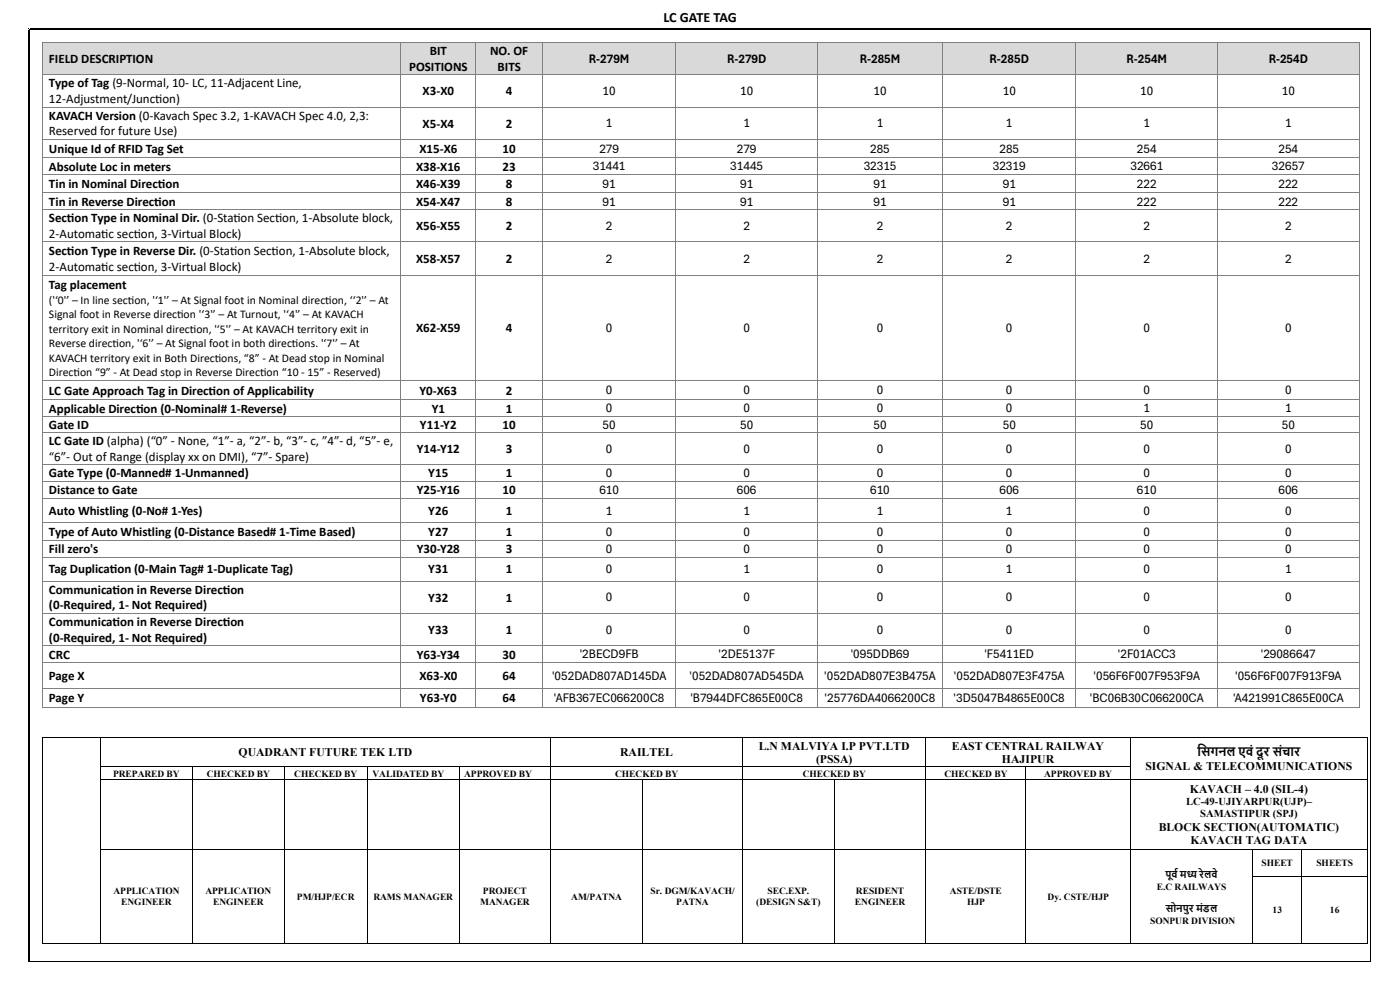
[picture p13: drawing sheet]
<svg xmlns="http://www.w3.org/2000/svg" width="420mm" height="297mm" viewBox="0 0 420 297" stroke-linecap="round" stroke-linejoin="round" font-family="sans-serif">
<defs><g id="words">
<text font-size="4.2" x="199" y="6.5">LC GATE TAG</text>
<g font-size="3.9">
<text x="128.9" y="16.6">BIT</text>
<text x="147" y="16.6">NO. OF</text>
<text x="14.7" y="18.9">FIELD DESCRIPTION</text>
<text x="122.7" y="21.3">POSITIONS</text>
<text x="149.3" y="21.3">BITS</text>
<text x="176.7" y="18.9">R-279M</text>
<text x="218.1" y="18.9">R-279D</text>
<text x="257.9" y="18.9">R-285M</text>
<text x="296.9" y="18.9">R-285D</text>
<text x="337.9" y="18.9">R-254M</text>
<text x="380.6" y="18.9">R-254D</text>
<text x="14.7" y="26.2">Type of Tag (9-Normal, 10- LC, 11-Adjacent Line,</text>
<text x="126.8" y="28.6">X3-X0</text>
<text x="151.8" y="28.6">4</text>
<text x="180.8" y="28.5">10</text>
<text x="222" y="28.5">10</text>
<text x="262" y="28.5">10</text>
<text x="300.8" y="28.5">10</text>
<text x="342" y="28.5">10</text>
<text x="384.5" y="28.5">10</text>
<text x="14.7" y="31">12-Adjustment/Junct</text>
<text x="14.7" y="35.9">KAVACH Version (0-Kavach Spec 3.2, 1-KAVACH Spec 4.0, 2,3:</text>
<text x="46.6" y="31">ion)</text>
<text x="14.7" y="40.6">Reserved for future Use)</text>
<text x="126.8" y="38.2">X5-X4</text>
<text x="151.8" y="38.2">2</text>
<text x="181.8" y="38.2">1</text>
<text x="223" y="38.2">1</text>
<text x="263" y="38.2">1</text>
<text x="301.8" y="38.2">1</text>
<text x="343.1" y="38.2">1</text>
<text x="385.5" y="38.2">1</text>
<text x="14.7" y="45.8">Unique Id of RFID Tag Set</text>
<text x="125.8" y="45.8">X15-X6</text>
<text x="150.8" y="45.8">10</text>
<text x="179.8" y="45.7">279</text>
<text x="221" y="45.7">279</text>
<text x="261.1" y="45.7">285</text>
<text x="299.8" y="45.7">285</text>
<text x="341.1" y="45.7">254</text>
<text x="383.5" y="45.7">254</text>
<text x="14.7" y="51.1">Absolute Loc in meters</text>
<text x="124.8" y="51.1">X38-X16</text>
<text x="150.8" y="51.1">23</text>
<text x="177.8" y="51.1">31441</text>
<text x="219.1" y="51.1">31445</text>
<text x="259.1" y="51.1">32315</text>
<text x="297.8" y="51.1">32319</text>
<text x="339.1" y="51.1">32661</text>
<text x="381.6" y="51.1">32657</text>
<text x="14.7" y="56.4">Tin in Nominal Direct</text>
<text x="47.3" y="56.4">ion</text>
<text x="124.8" y="56.4">X46-X39</text>
<text x="151.8" y="56.4">8</text>
<text x="180.8" y="56.4">91</text>
<text x="222" y="56.4">91</text>
<text x="262" y="56.4">91</text>
<text x="300.8" y="56.4">91</text>
<text x="341.1" y="56.4">222</text>
<text x="383.5" y="56.4">222</text>
<text x="14.7" y="61.6">Tin in Reverse Direct</text>
<text x="46.3" y="61.6">ion</text>
<text x="124.8" y="61.6">X54-X47</text>
<text x="151.8" y="61.6">8</text>
<text x="180.8" y="61.6">91</text>
<text x="222" y="61.6">91</text>
<text x="262" y="61.6">91</text>
<text x="300.8" y="61.6">91</text>
<text x="341.1" y="61.6">222</text>
<text x="383.5" y="61.6">222</text>
<text x="14.7" y="66.6">Sect</text>
<text x="14.7" y="71.4">2-Automat</text>
<text x="20.1" y="66.6">ion Type in Nominal Dir. (0-Stat</text>
<text x="30.4" y="71.4">ic sect</text>
<text x="40.2" y="71.4">ion, 3-Virtual Block)</text>
<text x="70.1" y="66.6">ion Sect</text>
<text x="82.5" y="66.6">ion, 1-Absolute block,</text>
<text x="124.8" y="69">X56-X55</text>
<text x="151.8" y="69">2</text>
<text x="181.8" y="69">2</text>
<text x="223" y="69">2</text>
<text x="263" y="69">2</text>
<text x="301.8" y="69">2</text>
<text x="343.1" y="69">2</text>
<text x="385.5" y="69">2</text>
<text x="14.7" y="76.5">Sect</text>
<text x="20.1" y="76.5">ion Type in Reverse Dir. (0-Stat</text>
<text x="69" y="76.5">ion Sect</text>
<text x="81.5" y="76.5">ion, 1-Absolute block,</text>
<text x="14.7" y="81.2">2-Automat</text>
<text x="30.4" y="81.2">ic sect</text>
<text x="40.2" y="81.2">ion, 3-Virtual Block)</text>
<text x="124.8" y="78.9">X58-X57</text>
<text x="151.8" y="78.9">2</text>
<text x="181.8" y="78.8">2</text>
<text x="223" y="78.8">2</text>
<text x="263" y="78.8">2</text>
<text x="301.8" y="78.8">2</text>
<text x="343.1" y="78.8">2</text>
<text x="385.5" y="78.8">2</text>
<text x="14.7" y="86.7">Tag placement</text>
<text x="124.8" y="99.6">X62-X59</text>
<text x="151.8" y="99.6">4</text>
<text x="181.8" y="99.6">0</text>
<text x="223" y="99.6">0</text>
<text x="263" y="99.6">0</text>
<text x="301.8" y="99.6">0</text>
<text x="343.1" y="99.6">0</text>
<text x="385.5" y="99.6">0</text>
<text x="14.7" y="118.3">LC Gate Approach Tag in Direct</text>
<text x="62.6" y="118.3">ion of Applicability</text>
<text x="125.9" y="118.3">Y0-X63</text>
<text x="151.8" y="118.3">2</text>
<text x="181.8" y="118.2">0</text>
<text x="223" y="118.2">0</text>
<text x="263" y="118.2">0</text>
<text x="301.8" y="118.2">0</text>
<text x="343.1" y="118.2">0</text>
<text x="385.5" y="118.2">0</text>
<text x="14.7" y="123.6">Applicable Direct</text>
<text x="40.8" y="123.6">ion (0-Nominal# 1-Reverse)</text>
<text x="129.5" y="123.6">Y1</text>
<text x="151.8" y="123.6">1</text>
<text x="181.8" y="123.6">0</text>
<text x="223" y="123.6">0</text>
<text x="263" y="123.6">0</text>
<text x="301.8" y="123.6">0</text>
<text x="343.1" y="123.6">1</text>
<text x="385.5" y="123.6">1</text>
<text x="14.7" y="128.5">Gate ID</text>
<text x="126" y="128.5">Y11-Y2</text>
<text x="150.8" y="128.5">10</text>
<text x="180.8" y="128.5">50</text>
<text x="222" y="128.5">50</text>
<text x="262" y="128.5">50</text>
<text x="300.8" y="128.5">50</text>
<text x="342" y="128.5">50</text>
<text x="384.5" y="128.5">50</text>
<text x="14.7" y="133.5">LC Gate ID (alpha) (“0” - None, “1”- a, “2”- b, “3”- c, ”4”- d, “5”- e,</text>
<text x="125" y="135.8">Y14-Y12</text>
<text x="151.8" y="135.8">3</text>
<text x="181.8" y="135.8">0</text>
<text x="223" y="135.8">0</text>
<text x="263" y="135.8">0</text>
<text x="301.8" y="135.8">0</text>
<text x="343.1" y="135.8">0</text>
<text x="385.5" y="135.8">0</text>
<text x="14.7" y="138.2">“6”- Out of Range (display xx on DMI), “7”- Spare)</text>
<text x="14.7" y="143.1">Gate Type (0-Manned# 1-Unmanned)</text>
<text x="128.5" y="143.1">Y15</text>
<text x="151.8" y="143.1">1</text>
<text x="181.8" y="143.1">0</text>
<text x="223" y="143.1">0</text>
<text x="263" y="143.1">0</text>
<text x="301.8" y="143.1">0</text>
<text x="343.1" y="143.1">0</text>
<text x="385.5" y="143.1">0</text>
<text x="14.7" y="148.1">Distance to Gate</text>
<text x="125" y="148.1">Y25-Y16</text>
<text x="150.8" y="148.1">10</text>
<text x="179.8" y="148.1">610</text>
<text x="221" y="148.1">606</text>
<text x="261.1" y="148.1">610</text>
<text x="299.8" y="148.1">606</text>
<text x="341.1" y="148.1">610</text>
<text x="383.5" y="148.1">606</text>
<text x="14.7" y="154.3">Auto Whistling (0-No# 1-Yes)</text>
<text x="128.5" y="154.3">Y26</text>
<text x="151.8" y="154.3">1</text>
<text x="181.8" y="154.2">1</text>
<text x="223" y="154.2">1</text>
<text x="263" y="154.2">1</text>
<text x="301.8" y="154.2">1</text>
<text x="343.1" y="154.2">0</text>
<text x="385.5" y="154.2">0</text>
<text x="14.7" y="160.6">Type of Auto Whistling (0-Distance Based# 1-Time Based)</text>
<text x="128.5" y="160.6">Y27</text>
<text x="151.8" y="160.6">1</text>
<text x="181.8" y="160.6">0</text>
<text x="223" y="160.6">0</text>
<text x="263" y="160.6">0</text>
<text x="301.8" y="160.6">0</text>
<text x="343.1" y="160.6">0</text>
<text x="385.5" y="160.6">0</text>
<text x="14.7" y="165.7">Fill zero's</text>
<text x="125" y="165.7">Y30-Y28</text>
<text x="151.8" y="165.7">3</text>
<text x="181.8" y="165.7">0</text>
<text x="223" y="165.7">0</text>
<text x="263" y="165.7">0</text>
<text x="301.8" y="165.7">0</text>
<text x="343.1" y="165.7">0</text>
<text x="385.5" y="165.7">0</text>
<text x="14.7" y="171.9">Tag Duplicat</text>
<text x="33" y="171.9">ion (0-Main Tag# 1-Duplicate Tag)</text>
<text x="128.5" y="171.9">Y31</text>
<text x="151.8" y="171.9">1</text>
<text x="181.8" y="171.8">0</text>
<text x="223" y="171.8">1</text>
<text x="263" y="171.8">0</text>
<text x="301.8" y="171.8">1</text>
<text x="343.1" y="171.8">0</text>
<text x="385.5" y="171.8">1</text>
<text x="14.7" y="177.9">Communicat</text>
<text x="33.8" y="177.9">ion in Reverse Direct</text>
<text x="66.8" y="177.9">ion</text>
<text x="14.7" y="182.7">(0-Required, 1- Not Required)</text>
<text x="128.5" y="180.3">Y32</text>
<text x="151.8" y="180.3">1</text>
<text x="181.8" y="180.2">0</text>
<text x="223" y="180.2">0</text>
<text x="263" y="180.2">0</text>
<text x="301.8" y="180.2">0</text>
<text x="343.1" y="180.2">0</text>
<text x="385.5" y="180.2">0</text>
<text x="14.7" y="187.6">Communicat</text>
<text x="33.8" y="187.6">ion in Reverse Direct</text>
<text x="66.8" y="187.6">ion</text>
<text x="128.5" y="189.9">Y33</text>
<text x="151.8" y="189.9">1</text>
<text x="181.8" y="189.9">0</text>
<text x="223" y="189.9">0</text>
<text x="263" y="189.9">0</text>
<text x="301.8" y="189.9">0</text>
<text x="343.1" y="189.9">0</text>
<text x="385.5" y="189.9">0</text>
<text x="14.7" y="192.3">(0-Required, 1- Not Required)</text>
<text x="14.7" y="197.4">CRC</text>
<text x="125" y="197.4">Y63-Y34</text>
<text x="150.8" y="197.4">30</text>
<text x="173.9" y="197.3">'2BECD9FB</text>
<text x="215.6" y="197.3">'2DE5137F</text>
<text x="255.2" y="197.3">'095DDB69</text>
<text x="295.3" y="197.3">'F5411ED</text>
<text x="335.4" y="197.3">'2F01ACC3</text>
<text x="378.2" y="197.3">'29086647</text>
<text x="14.7" y="203.8">Page X</text>
<text x="125.8" y="203.8">X63-X0</text>
<text x="150.8" y="203.8">64</text>
<text x="165.6" y="203.8">'052DAD807AD145DA</text>
<text x="206.9" y="203.8">'052DAD807AD545DA</text>
<text x="247.3" y="203.8">'052DAD807E3B475A</text>
<text x="286.2" y="203.8">'052DAD807E3F475A</text>
<text x="328.1" y="203.8">'056F6F007F953F9A</text>
<text x="370.5" y="203.8">'056F6F007F913F9A</text>
<text x="14.7" y="210.5">Page Y</text>
<text x="126" y="210.5">Y63-Y0</text>
<text x="150.8" y="210.5">64</text>
<text x="166.2" y="210.4">'AFB367EC066200C8</text>
<text x="207.1" y="210.4">'B7944DFC865E00C8</text>
<text x="247.4" y="210.4">'25776DA4066200C8</text>
<text x="286.1" y="210.4">'3D5047B4865E00C8</text>
<text x="327" y="210.4">'BC06B30C066200CA</text>
<text x="369.9" y="210.4">'A421991C865E00CA</text>
</g>
<g font-size="3.5">
<text x="14.7" y="91.1">('‘0'’ – In line sect</text>
<text x="14.7" y="95.4">Signal foot in Reverse direct</text>
<text x="38.4" y="91.1">ion, '‘1'’ – At Signal foot in Nominal direct</text>
<text x="53.2" y="95.4">ion '‘3'’ – At Turnout, '‘4'’ – At KAVACH</text>
<text x="97.6" y="91.1">ion, ‘‘2'’ – At</text>
<text x="14.7" y="99.8">territory exit in Nominal direct</text>
<text x="57" y="99.8">ion, '‘5'’ – At KAVACH territory exit in</text>
<text x="14.7" y="104">Reverse direct</text>
<text x="33.8" y="104">ion, '‘6'’ – At Signal foot in both direct</text>
<text x="87.6" y="104">ions. '‘7'’ – At</text>
<text x="14.7" y="108.3">KAVACH territory exit in Both Direct</text>
<text x="14.7" y="112.7">Direct</text>
<text x="22.1" y="112.7">ion “9” - At Dead stop in Reverse Direct</text>
<text x="64.4" y="108.3">ions, “8” - At Dead stop in Nominal</text>
<text x="78" y="112.7">ion “10 - 15” - Reserved)</text>
<text x="71.6" y="226.7">QUADRANT FUTURE TEK LTD</text>
<text x="186" y="226.7">RAILTEL</text>
<text x="227.7" y="224.7">L.N MALVIYA I.P PVT.LTD</text>
<text x="285.6" y="224.7">EAST CENTRAL RAILWAY</text>
<text x="359.2" y="226.7">स</text>
<text x="360.3" y="226.7">िगनल एवंदूर संचार</text>
<text x="244.8" y="228.7">(PSSA)</text>
<text x="300.6" y="228.7">HAJIPUR</text>
<text x="343.6" y="230.9">SIGNAL &amp; TELECOMMUNICATIONS</text>
<text x="356.9" y="237.6">KAVACH – 4.0 (SIL-4)</text>
<text x="347.6" y="249">BLOCK SECTION(AUTOMATIC)</text>
<text x="357.2" y="253">KAVACH TAG DATA</text>
</g>
<g font-size="3.2">
<text x="355.8" y="241.3">LC-49-UJIYARPUR(UJP)–</text>
<text x="360.1" y="245">SAMASTIPUR (SPJ)</text>
</g>
<g font-size="2.8">
<text x="33.9" y="232.7">PREPARED BY</text>
<text x="62" y="232.7">CHECKED BY</text>
<text x="88.3" y="232.7">CHECKED BY</text>
<text x="111.7" y="232.7">VALIDATED BY</text>
<text x="139.3" y="232.7">APPROVED BY</text>
<text x="184.5" y="232.7">CHECKED BY</text>
<text x="240.8" y="232.7">CHECKED BY</text>
<text x="283.3" y="232.7">CHECKED BY</text>
<text x="313.2" y="232.7">APPROVED BY</text>
<text x="349.7" y="263.2">पू</text>
<text x="351.5" y="263.2">र</text>
<text x="351.5" y="263.2">्वमध रेलवे</text>
<text x="356" y="263.2">्</text>
<text x="356" y="263.2">य</text>
<text x="378.5" y="259.6">SHEET</text>
<text x="394.9" y="259.6">SHEETS</text>
<text x="34" y="268">APPLICATION</text>
<text x="61.6" y="268">APPLICATION</text>
<text x="89.1" y="269.6">PM/HJP/ECR</text>
<text x="112" y="269.6">RAMS MANAGER</text>
<text x="144.9" y="268">PROJECT</text>
<text x="171.4" y="269.6">AM/PATNA</text>
<text x="195.1" y="268">Sr. DGM/KAVACH/</text>
<text x="230.2" y="268">SEC.EXP.</text>
<text x="256.8" y="268">RESIDENT</text>
<text x="285" y="268">ASTE/DSTE</text>
<text x="314.3" y="269.6">Dy. CSTE/HJP</text>
<text x="347" y="266.6">E.C RAILWAYS</text>
<text x="36.4" y="271.2">ENGINEER</text>
<text x="63.9" y="271.2">ENGINEER</text>
<text x="144" y="271.2">MANAGER</text>
<text x="202.9" y="271.2">PATNA</text>
<text x="226.9" y="271.2">(DESIGN S&amp;T)</text>
<text x="256.5" y="271.2">ENGINEER</text>
<text x="290.1" y="271.2">HJP</text>
<text x="349.8" y="273.5">सोनपु</text>
<text x="356.6" y="273.5">र मंडल</text>
<text x="381.8" y="273.7">13</text>
<text x="399" y="273.7">16</text>
<text x="345.1" y="276.9">SONPUR DIVISION</text>
</g>
</g></defs>
<g fill="#d9d9d9">
<path d="M12.9 12.9h107.2v9.5h-107.2z" fill-rule="evenodd"/>
<path d="M14.7 15.2h103.6v4.8h-103.6z" fill-rule="evenodd"/>
<path d="M120.3 12.9h22.4v9.5h-22.4z" fill-rule="evenodd"/>
<path d="M122.1 12.9h18.8v4.7h-18.8z" fill-rule="evenodd"/>
<path d="M122.1 17.6h18.8v4.8h-18.8z" fill-rule="evenodd"/>
<path d="M142.9 12.9h19.8v9.5h-19.8z" fill-rule="evenodd"/>
<path d="M144.7 12.9h16.1v4.7h-16.1z" fill-rule="evenodd"/>
<path d="M144.7 17.6h16.1v4.8h-16.1z" fill-rule="evenodd"/>
<path d="M162.8 12.9h39.9v9.5h-39.9z" fill-rule="evenodd"/>
<path d="M164.7 15.2h36.1v4.8h-36.1z" fill-rule="evenodd"/>
<path d="M202.8 12.9h42.4v9.5h-42.4z" fill-rule="evenodd"/>
<path d="M204.7 15.2h38.7v4.8h-38.7z" fill-rule="evenodd"/>
<path d="M245.3 12.9h37.4v9.5h-37.4z" fill-rule="evenodd"/>
<path d="M247.2 15.2h33.7v4.8h-33.7z" fill-rule="evenodd"/>
<path d="M282.9 12.9h39.8v9.5h-39.8z" fill-rule="evenodd"/>
<path d="M284.7 15.2h36.2v4.8h-36.2z" fill-rule="evenodd"/>
<path d="M322.9 12.9h42.3v9.5h-42.3z" fill-rule="evenodd"/>
<path d="M324.7 15.2h38.6v4.8h-38.6z" fill-rule="evenodd"/>
<path d="M365.4 12.9h42.3v9.5h-42.3z" fill-rule="evenodd"/>
<path d="M367.1 15.2h38.7v4.8h-38.7z" fill-rule="evenodd"/>
</g>
<g fill="#808080">
<path d="M12.7 12.7l.2 .2z" fill-rule="evenodd"/>
<path d="M12.7 12.7l.2 .2z" fill-rule="evenodd"/>
</g>
<path d="M12.9 12.8h107.2" fill="none" stroke="#808080" stroke-width=".3"/>
<path d="M120.1 12.7l.2 .2z" fill-rule="evenodd" fill="#808080"/>
<path d="M120.3 12.8h22.4" fill="none" stroke="#808080" stroke-width=".3"/>
<path d="M142.7 12.7l.2 .2z" fill-rule="evenodd" fill="#808080"/>
<path d="M142.9 12.8h19.8" fill="none" stroke="#808080" stroke-width=".3"/>
<path d="M162.7 12.7l.1 .2z" fill-rule="evenodd" fill="#808080"/>
<path d="M162.8 12.8h39.9" fill="none" stroke="#808080" stroke-width=".3"/>
<path d="M202.7 12.7l.1 .2z" fill-rule="evenodd" fill="#808080"/>
<path d="M202.8 12.8h42.4" fill="none" stroke="#808080" stroke-width=".3"/>
<path d="M245.2 12.7l.1 .2z" fill-rule="evenodd" fill="#808080"/>
<path d="M245.3 12.8h37.4" fill="none" stroke="#808080" stroke-width=".3"/>
<path d="M282.7 12.7l.2 .2z" fill-rule="evenodd" fill="#808080"/>
<path d="M282.9 12.8h39.8" fill="none" stroke="#808080" stroke-width=".3"/>
<path d="M322.7 12.7l.2 .2z" fill-rule="evenodd" fill="#808080"/>
<path d="M322.9 12.8h42.3" fill="none" stroke="#808080" stroke-width=".3"/>
<path d="M365.2 12.7l.2 .2z" fill-rule="evenodd" fill="#808080"/>
<path d="M365.4 12.8h42.3" fill="none" stroke="#808080" stroke-width=".3"/>
<g fill="#808080">
<path d="M407.7 12.7l.1 .2z" fill-rule="evenodd"/>
<path d="M407.7 12.7l.1 .2z" fill-rule="evenodd"/>
</g>
<path d="M12.8 12.9v9.5M120.2 12.9v9.5M142.8 12.9v9.5M162.7 12.9v9.5M202.8 12.9v9.5M245.3 12.9v9.5M282.8 12.9v9.5M322.8 12.9v9.5M365.3 12.9v9.5M407.7 12.9v9.5" fill="none" stroke="#808080" stroke-width=".3"/>
<path d="M12.7 22.4l.2 .1z" fill-rule="evenodd" fill="#808080"/>
<path d="M12.9 22.4h107.2" fill="none" stroke="#808080" stroke-width=".3"/>
<path d="M120.1 22.4l.2 .1z" fill-rule="evenodd" fill="#808080"/>
<path d="M120.3 22.4h22.4" fill="none" stroke="#808080" stroke-width=".3"/>
<path d="M142.7 22.4l.2 .1z" fill-rule="evenodd" fill="#808080"/>
<path d="M142.9 22.4h19.8" fill="none" stroke="#808080" stroke-width=".3"/>
<path d="M162.7 22.4l.1 .1z" fill-rule="evenodd" fill="#808080"/>
<path d="M162.8 22.4h39.9" fill="none" stroke="#808080" stroke-width=".3"/>
<path d="M202.7 22.4l.1 .1z" fill-rule="evenodd" fill="#808080"/>
<path d="M202.8 22.4h42.4" fill="none" stroke="#808080" stroke-width=".3"/>
<path d="M245.2 22.4l.1 .1z" fill-rule="evenodd" fill="#808080"/>
<path d="M245.3 22.4h37.4" fill="none" stroke="#808080" stroke-width=".3"/>
<path d="M282.7 22.4l.2 .1z" fill-rule="evenodd" fill="#808080"/>
<path d="M282.9 22.4h39.8" fill="none" stroke="#808080" stroke-width=".3"/>
<path d="M322.7 22.4l.2 .1z" fill-rule="evenodd" fill="#808080"/>
<path d="M322.9 22.4h42.3" fill="none" stroke="#808080" stroke-width=".3"/>
<path d="M365.2 22.4l.2 .1z" fill-rule="evenodd" fill="#808080"/>
<path d="M365.4 22.4h42.3" fill="none" stroke="#808080" stroke-width=".3"/>
<path d="M407.7 22.4l.1 .1z" fill-rule="evenodd" fill="#808080"/>
<path d="M12.8 22.5v9.5M120.2 22.5v9.5M142.8 22.5v9.5M162.7 22.5v9.5M202.8 22.5v9.5M245.3 22.5v9.5M282.8 22.5v9.5M322.8 22.5v9.5M365.3 22.5v9.5M407.7 22.5v9.5" fill="none" stroke="#808080" stroke-width=".3"/>
<path d="M12.7 32l.2 .2z" fill-rule="evenodd" fill="#808080"/>
<path d="M12.9 32.1h107.2" fill="none" stroke="#808080" stroke-width=".3"/>
<path d="M120.1 32l.2 .2z" fill-rule="evenodd" fill="#808080"/>
<path d="M120.3 32.1h22.4" fill="none" stroke="#808080" stroke-width=".3"/>
<path d="M142.7 32l.2 .2z" fill-rule="evenodd" fill="#808080"/>
<path d="M142.9 32.1h19.8" fill="none" stroke="#808080" stroke-width=".3"/>
<path d="M162.7 32l.1 .2z" fill-rule="evenodd" fill="#808080"/>
<path d="M162.8 32.1h39.9" fill="none" stroke="#808080" stroke-width=".3"/>
<path d="M202.7 32l.1 .2z" fill-rule="evenodd" fill="#808080"/>
<path d="M202.8 32.1h42.4" fill="none" stroke="#808080" stroke-width=".3"/>
<path d="M245.2 32l.1 .2z" fill-rule="evenodd" fill="#808080"/>
<path d="M245.3 32.1h37.4" fill="none" stroke="#808080" stroke-width=".3"/>
<path d="M282.7 32l.2 .2z" fill-rule="evenodd" fill="#808080"/>
<path d="M282.9 32.1h39.8" fill="none" stroke="#808080" stroke-width=".3"/>
<path d="M322.7 32l.2 .2z" fill-rule="evenodd" fill="#808080"/>
<path d="M322.9 32.1h42.3" fill="none" stroke="#808080" stroke-width=".3"/>
<path d="M365.2 32l.2 .2z" fill-rule="evenodd" fill="#808080"/>
<path d="M365.4 32.1h42.3" fill="none" stroke="#808080" stroke-width=".3"/>
<path d="M407.7 32l.1 .2z" fill-rule="evenodd" fill="#808080"/>
<path d="M12.8 32.2v9.5M120.2 32.2v9.5M142.8 32.2v9.5M162.7 32.2v9.5M202.8 32.2v9.5M245.3 32.2v9.5M282.8 32.2v9.5M322.8 32.2v9.5M365.3 32.2v9.5M407.7 32.2v9.5" fill="none" stroke="#808080" stroke-width=".3"/>
<path d="M12.7 41.7l.2 .1z" fill-rule="evenodd" fill="#808080"/>
<path d="M12.9 41.7h107.2" fill="none" stroke="#808080" stroke-width=".3"/>
<path d="M120.1 41.7l.2 .1z" fill-rule="evenodd" fill="#808080"/>
<path d="M120.3 41.7h22.4" fill="none" stroke="#808080" stroke-width=".3"/>
<path d="M142.7 41.7l.2 .1z" fill-rule="evenodd" fill="#808080"/>
<path d="M142.9 41.7h19.8" fill="none" stroke="#808080" stroke-width=".3"/>
<path d="M162.7 41.7l.1 .1z" fill-rule="evenodd" fill="#808080"/>
<path d="M162.8 41.7h39.9" fill="none" stroke="#808080" stroke-width=".3"/>
<path d="M202.7 41.7l.1 .1z" fill-rule="evenodd" fill="#808080"/>
<path d="M202.8 41.7h42.4" fill="none" stroke="#808080" stroke-width=".3"/>
<path d="M245.2 41.7l.1 .1z" fill-rule="evenodd" fill="#808080"/>
<path d="M245.3 41.7h37.4" fill="none" stroke="#808080" stroke-width=".3"/>
<path d="M282.7 41.7l.2 .1z" fill-rule="evenodd" fill="#808080"/>
<path d="M282.9 41.7h39.8" fill="none" stroke="#808080" stroke-width=".3"/>
<path d="M322.7 41.7l.2 .1z" fill-rule="evenodd" fill="#808080"/>
<path d="M322.9 41.7h42.3" fill="none" stroke="#808080" stroke-width=".3"/>
<path d="M365.2 41.7l.2 .1z" fill-rule="evenodd" fill="#808080"/>
<path d="M365.4 41.7h42.3" fill="none" stroke="#808080" stroke-width=".3"/>
<path d="M407.7 41.7l.1 .1z" fill-rule="evenodd" fill="#808080"/>
<path d="M12.8 41.8v5.2M120.2 41.8v5.2M142.8 41.8v5.2M162.7 41.8v5.2M202.8 41.8v5.2M245.3 41.8v5.2M282.8 41.8v5.2M322.8 41.8v5.2M365.3 41.8v5.2M407.7 41.8v5.2" fill="none" stroke="#808080" stroke-width=".3"/>
<path d="M12.7 47l.2 .2z" fill-rule="evenodd" fill="#808080"/>
<path d="M12.9 47.1h107.2" fill="none" stroke="#808080" stroke-width=".3"/>
<path d="M120.1 47l.2 .2z" fill-rule="evenodd" fill="#808080"/>
<path d="M120.3 47.1h22.4" fill="none" stroke="#808080" stroke-width=".3"/>
<path d="M142.7 47l.2 .2z" fill-rule="evenodd" fill="#808080"/>
<path d="M142.9 47.1h19.8" fill="none" stroke="#808080" stroke-width=".3"/>
<path d="M162.7 47l.1 .2z" fill-rule="evenodd" fill="#808080"/>
<path d="M162.8 47.1h39.9" fill="none" stroke="#808080" stroke-width=".3"/>
<path d="M202.7 47l.1 .2z" fill-rule="evenodd" fill="#808080"/>
<path d="M202.8 47.1h42.4" fill="none" stroke="#808080" stroke-width=".3"/>
<path d="M245.2 47l.1 .2z" fill-rule="evenodd" fill="#808080"/>
<path d="M245.3 47.1h37.4" fill="none" stroke="#808080" stroke-width=".3"/>
<path d="M282.7 47l.2 .2z" fill-rule="evenodd" fill="#808080"/>
<path d="M282.9 47.1h39.8" fill="none" stroke="#808080" stroke-width=".3"/>
<path d="M322.7 47l.2 .2z" fill-rule="evenodd" fill="#808080"/>
<path d="M322.9 47.1h42.3" fill="none" stroke="#808080" stroke-width=".3"/>
<path d="M365.2 47l.2 .2z" fill-rule="evenodd" fill="#808080"/>
<path d="M365.4 47.1h42.3" fill="none" stroke="#808080" stroke-width=".3"/>
<path d="M407.7 47l.1 .2z" fill-rule="evenodd" fill="#808080"/>
<path d="M12.8 47.2v5.1M120.2 47.2v5.1M142.8 47.2v5.1M162.7 47.2v5.1M202.8 47.2v5.1M245.3 47.2v5.1M282.8 47.2v5.1M322.8 47.2v5.1M365.3 47.2v5.1M407.7 47.2v5.1" fill="none" stroke="#808080" stroke-width=".3"/>
<path d="M12.7 52.3l.2 .2z" fill-rule="evenodd" fill="#808080"/>
<path d="M12.9 52.4h107.2" fill="none" stroke="#808080" stroke-width=".3"/>
<path d="M120.1 52.3l.2 .2z" fill-rule="evenodd" fill="#808080"/>
<path d="M120.3 52.4h22.4" fill="none" stroke="#808080" stroke-width=".3"/>
<path d="M142.7 52.3l.2 .2z" fill-rule="evenodd" fill="#808080"/>
<path d="M142.9 52.4h19.8" fill="none" stroke="#808080" stroke-width=".3"/>
<path d="M162.7 52.3l.1 .2z" fill-rule="evenodd" fill="#808080"/>
<path d="M162.8 52.4h39.9" fill="none" stroke="#808080" stroke-width=".3"/>
<path d="M202.7 52.3l.1 .2z" fill-rule="evenodd" fill="#808080"/>
<path d="M202.8 52.4h42.4" fill="none" stroke="#808080" stroke-width=".3"/>
<path d="M245.2 52.3l.1 .2z" fill-rule="evenodd" fill="#808080"/>
<path d="M245.3 52.4h37.4" fill="none" stroke="#808080" stroke-width=".3"/>
<path d="M282.7 52.3l.2 .2z" fill-rule="evenodd" fill="#808080"/>
<path d="M282.9 52.4h39.8" fill="none" stroke="#808080" stroke-width=".3"/>
<path d="M322.7 52.3l.2 .2z" fill-rule="evenodd" fill="#808080"/>
<path d="M322.9 52.4h42.3" fill="none" stroke="#808080" stroke-width=".3"/>
<path d="M365.2 52.3l.2 .2z" fill-rule="evenodd" fill="#808080"/>
<path d="M365.4 52.4h42.3" fill="none" stroke="#808080" stroke-width=".3"/>
<path d="M407.7 52.3l.1 .2z" fill-rule="evenodd" fill="#808080"/>
<path d="M12.8 52.5v5.2M120.2 52.5v5.2M142.8 52.5v5.2M162.7 52.5v5.2M202.8 52.5v5.2M245.3 52.5v5.2M282.8 52.5v5.2M322.8 52.5v5.2M365.3 52.5v5.2M407.7 52.5v5.2" fill="none" stroke="#808080" stroke-width=".3"/>
<path d="M12.7 57.7l.2 .2z" fill-rule="evenodd" fill="#808080"/>
<path d="M12.9 57.8h107.2" fill="none" stroke="#808080" stroke-width=".3"/>
<path d="M120.1 57.7l.2 .2z" fill-rule="evenodd" fill="#808080"/>
<path d="M120.3 57.8h22.4" fill="none" stroke="#808080" stroke-width=".3"/>
<path d="M142.7 57.7l.2 .2z" fill-rule="evenodd" fill="#808080"/>
<path d="M142.9 57.8h19.8" fill="none" stroke="#808080" stroke-width=".3"/>
<path d="M162.7 57.7l.1 .2z" fill-rule="evenodd" fill="#808080"/>
<path d="M162.8 57.8h39.9" fill="none" stroke="#808080" stroke-width=".3"/>
<path d="M202.7 57.7l.1 .2z" fill-rule="evenodd" fill="#808080"/>
<path d="M202.8 57.8h42.4" fill="none" stroke="#808080" stroke-width=".3"/>
<path d="M245.2 57.7l.1 .2z" fill-rule="evenodd" fill="#808080"/>
<path d="M245.3 57.8h37.4" fill="none" stroke="#808080" stroke-width=".3"/>
<path d="M282.7 57.7l.2 .2z" fill-rule="evenodd" fill="#808080"/>
<path d="M282.9 57.8h39.8" fill="none" stroke="#808080" stroke-width=".3"/>
<path d="M322.7 57.7l.2 .2z" fill-rule="evenodd" fill="#808080"/>
<path d="M322.9 57.8h42.3" fill="none" stroke="#808080" stroke-width=".3"/>
<path d="M365.2 57.7l.2 .2z" fill-rule="evenodd" fill="#808080"/>
<path d="M365.4 57.8h42.3" fill="none" stroke="#808080" stroke-width=".3"/>
<path d="M407.7 57.7l.1 .2z" fill-rule="evenodd" fill="#808080"/>
<path d="M12.8 57.9v4.9M120.2 57.9v4.9M142.8 57.9v4.9M162.7 57.9v4.9M202.8 57.9v4.9M245.3 57.9v4.9M282.8 57.9v4.9M322.8 57.9v4.9M365.3 57.9v4.9M407.7 57.9v4.9" fill="none" stroke="#808080" stroke-width=".3"/>
<path d="M12.7 62.8l.2 .2z" fill-rule="evenodd" fill="#808080"/>
<path d="M12.9 62.9h107.2" fill="none" stroke="#808080" stroke-width=".3"/>
<path d="M120.1 62.8l.2 .2z" fill-rule="evenodd" fill="#808080"/>
<path d="M120.3 62.9h22.4" fill="none" stroke="#808080" stroke-width=".3"/>
<path d="M142.7 62.8l.2 .2z" fill-rule="evenodd" fill="#808080"/>
<path d="M142.9 62.9h19.8" fill="none" stroke="#808080" stroke-width=".3"/>
<path d="M162.7 62.8l.1 .2z" fill-rule="evenodd" fill="#808080"/>
<path d="M162.8 62.9h39.9" fill="none" stroke="#808080" stroke-width=".3"/>
<path d="M202.7 62.8l.1 .2z" fill-rule="evenodd" fill="#808080"/>
<path d="M202.8 62.9h42.4" fill="none" stroke="#808080" stroke-width=".3"/>
<path d="M245.2 62.8l.1 .2z" fill-rule="evenodd" fill="#808080"/>
<path d="M245.3 62.9h37.4" fill="none" stroke="#808080" stroke-width=".3"/>
<path d="M282.7 62.8l.2 .2z" fill-rule="evenodd" fill="#808080"/>
<path d="M282.9 62.9h39.8" fill="none" stroke="#808080" stroke-width=".3"/>
<path d="M322.7 62.8l.2 .2z" fill-rule="evenodd" fill="#808080"/>
<path d="M322.9 62.9h42.3" fill="none" stroke="#808080" stroke-width=".3"/>
<path d="M365.2 62.8l.2 .2z" fill-rule="evenodd" fill="#808080"/>
<path d="M365.4 62.9h42.3" fill="none" stroke="#808080" stroke-width=".3"/>
<path d="M407.7 62.8l.1 .2z" fill-rule="evenodd" fill="#808080"/>
<path d="M12.8 63v9.4M120.2 63v9.4M142.8 63v9.4M162.7 63v9.4M202.8 63v9.4M245.3 63v9.4M282.8 63v9.4M322.8 63v9.4M365.3 63v9.4M407.7 63v9.4" fill="none" stroke="#808080" stroke-width=".3"/>
<path d="M12.7 72.4l.2 .2z" fill-rule="evenodd" fill="#808080"/>
<path d="M12.9 72.5h107.2" fill="none" stroke="#808080" stroke-width=".3"/>
<path d="M120.1 72.4l.2 .2z" fill-rule="evenodd" fill="#808080"/>
<path d="M120.3 72.5h22.4" fill="none" stroke="#808080" stroke-width=".3"/>
<path d="M142.7 72.4l.2 .2z" fill-rule="evenodd" fill="#808080"/>
<path d="M142.9 72.5h19.8" fill="none" stroke="#808080" stroke-width=".3"/>
<path d="M162.7 72.4l.1 .2z" fill-rule="evenodd" fill="#808080"/>
<path d="M162.8 72.5h39.9" fill="none" stroke="#808080" stroke-width=".3"/>
<path d="M202.7 72.4l.1 .2z" fill-rule="evenodd" fill="#808080"/>
<path d="M202.8 72.5h42.4" fill="none" stroke="#808080" stroke-width=".3"/>
<path d="M245.2 72.4l.1 .2z" fill-rule="evenodd" fill="#808080"/>
<path d="M245.3 72.5h37.4" fill="none" stroke="#808080" stroke-width=".3"/>
<path d="M282.7 72.4l.2 .2z" fill-rule="evenodd" fill="#808080"/>
<path d="M282.9 72.5h39.8" fill="none" stroke="#808080" stroke-width=".3"/>
<path d="M322.7 72.4l.2 .2z" fill-rule="evenodd" fill="#808080"/>
<path d="M322.9 72.5h42.3" fill="none" stroke="#808080" stroke-width=".3"/>
<path d="M365.2 72.4l.2 .2z" fill-rule="evenodd" fill="#808080"/>
<path d="M365.4 72.5h42.3" fill="none" stroke="#808080" stroke-width=".3"/>
<path d="M407.7 72.4l.1 .2z" fill-rule="evenodd" fill="#808080"/>
<path d="M12.8 72.6v9.9M120.2 72.6v9.9M142.8 72.6v9.9M162.7 72.6v9.9M202.8 72.6v9.9M245.3 72.6v9.9M282.8 72.6v9.9M322.8 72.6v9.9M365.3 72.6v9.9M407.7 72.6v9.9" fill="none" stroke="#808080" stroke-width=".3"/>
<path d="M12.7 82.5l.2 .2z" fill-rule="evenodd" fill="#808080"/>
<path d="M12.9 82.6h107.2" fill="none" stroke="#808080" stroke-width=".3"/>
<path d="M120.1 82.5l.2 .2z" fill-rule="evenodd" fill="#808080"/>
<path d="M120.3 82.6h22.4" fill="none" stroke="#808080" stroke-width=".3"/>
<path d="M142.7 82.5l.2 .2z" fill-rule="evenodd" fill="#808080"/>
<path d="M142.9 82.6h19.8" fill="none" stroke="#808080" stroke-width=".3"/>
<path d="M162.7 82.5l.1 .2z" fill-rule="evenodd" fill="#808080"/>
<path d="M162.8 82.6h39.9" fill="none" stroke="#808080" stroke-width=".3"/>
<path d="M202.7 82.5l.1 .2z" fill-rule="evenodd" fill="#808080"/>
<path d="M202.8 82.6h42.4" fill="none" stroke="#808080" stroke-width=".3"/>
<path d="M245.2 82.5l.1 .2z" fill-rule="evenodd" fill="#808080"/>
<path d="M245.3 82.6h37.4" fill="none" stroke="#808080" stroke-width=".3"/>
<path d="M282.7 82.5l.2 .2z" fill-rule="evenodd" fill="#808080"/>
<path d="M282.9 82.6h39.8" fill="none" stroke="#808080" stroke-width=".3"/>
<path d="M322.7 82.5l.2 .2z" fill-rule="evenodd" fill="#808080"/>
<path d="M322.9 82.6h42.3" fill="none" stroke="#808080" stroke-width=".3"/>
<path d="M365.2 82.5l.2 .2z" fill-rule="evenodd" fill="#808080"/>
<path d="M365.4 82.6h42.3" fill="none" stroke="#808080" stroke-width=".3"/>
<path d="M407.7 82.5l.1 .2z" fill-rule="evenodd" fill="#808080"/>
<path d="M12.8 82.7v31.2M120.2 82.7v31.2M142.8 82.7v31.2M162.7 82.7v31.2M202.8 82.7v31.2M245.3 82.7v31.2M282.8 82.7v31.2M322.8 82.7v31.2M365.3 82.7v31.2M407.7 82.7v31.2" fill="none" stroke="#808080" stroke-width=".3"/>
<path d="M12.7 113.9l.2 .2z" fill-rule="evenodd" fill="#808080"/>
<path d="M12.9 114h107.2" fill="none" stroke="#808080" stroke-width=".3"/>
<path d="M120.1 113.9l.2 .2z" fill-rule="evenodd" fill="#808080"/>
<path d="M120.3 114h22.4" fill="none" stroke="#808080" stroke-width=".3"/>
<path d="M142.7 113.9l.2 .2z" fill-rule="evenodd" fill="#808080"/>
<path d="M142.9 114h19.8" fill="none" stroke="#808080" stroke-width=".3"/>
<path d="M162.7 113.9l.1 .2z" fill-rule="evenodd" fill="#808080"/>
<path d="M162.8 114h39.9" fill="none" stroke="#808080" stroke-width=".3"/>
<path d="M202.7 113.9l.1 .2z" fill-rule="evenodd" fill="#808080"/>
<path d="M202.8 114h42.4" fill="none" stroke="#808080" stroke-width=".3"/>
<path d="M245.2 113.9l.1 .2z" fill-rule="evenodd" fill="#808080"/>
<path d="M245.3 114h37.4" fill="none" stroke="#808080" stroke-width=".3"/>
<path d="M282.7 113.9l.2 .2z" fill-rule="evenodd" fill="#808080"/>
<path d="M282.9 114h39.8" fill="none" stroke="#808080" stroke-width=".3"/>
<path d="M322.7 113.9l.2 .2z" fill-rule="evenodd" fill="#808080"/>
<path d="M322.9 114h42.3" fill="none" stroke="#808080" stroke-width=".3"/>
<path d="M365.2 113.9l.2 .2z" fill-rule="evenodd" fill="#808080"/>
<path d="M365.4 114h42.3" fill="none" stroke="#808080" stroke-width=".3"/>
<path d="M407.7 113.9l.1 .2z" fill-rule="evenodd" fill="#808080"/>
<path d="M12.8 114.1v5.7M120.2 114.1v5.7M142.8 114.1v5.7M162.7 114.1v5.7M202.8 114.1v5.7M245.3 114.1v5.7M282.8 114.1v5.7M322.8 114.1v5.7M365.3 114.1v5.7M407.7 114.1v5.7" fill="none" stroke="#808080" stroke-width=".3"/>
<path d="M12.7 119.8l.2 .1z" fill-rule="evenodd" fill="#808080"/>
<path d="M12.9 119.9h107.2" fill="none" stroke="#808080" stroke-width=".3"/>
<path d="M120.1 119.8l.2 .1z" fill-rule="evenodd" fill="#808080"/>
<path d="M120.3 119.9h22.4" fill="none" stroke="#808080" stroke-width=".3"/>
<path d="M142.7 119.8l.2 .1z" fill-rule="evenodd" fill="#808080"/>
<path d="M142.9 119.9h19.8" fill="none" stroke="#808080" stroke-width=".3"/>
<path d="M162.7 119.8l.1 .1z" fill-rule="evenodd" fill="#808080"/>
<path d="M162.8 119.9h39.9" fill="none" stroke="#808080" stroke-width=".3"/>
<path d="M202.7 119.8l.1 .1z" fill-rule="evenodd" fill="#808080"/>
<path d="M202.8 119.9h42.4" fill="none" stroke="#808080" stroke-width=".3"/>
<path d="M245.2 119.8l.1 .1z" fill-rule="evenodd" fill="#808080"/>
<path d="M245.3 119.9h37.4" fill="none" stroke="#808080" stroke-width=".3"/>
<path d="M282.7 119.8l.2 .1z" fill-rule="evenodd" fill="#808080"/>
<path d="M282.9 119.9h39.8" fill="none" stroke="#808080" stroke-width=".3"/>
<path d="M322.7 119.8l.2 .1z" fill-rule="evenodd" fill="#808080"/>
<path d="M322.9 119.9h42.3" fill="none" stroke="#808080" stroke-width=".3"/>
<path d="M365.2 119.8l.2 .1z" fill-rule="evenodd" fill="#808080"/>
<path d="M365.4 119.9h42.3" fill="none" stroke="#808080" stroke-width=".3"/>
<path d="M407.7 119.8l.1 .1z" fill-rule="evenodd" fill="#808080"/>
<path d="M12.8 119.9v4.8M120.2 119.9v4.8M142.8 119.9v4.8M162.7 119.9v4.8M202.8 119.9v4.8M245.3 119.9v4.8M282.8 119.9v4.8M322.8 119.9v4.8M365.3 119.9v4.8M407.7 119.9v4.8" fill="none" stroke="#808080" stroke-width=".3"/>
<path d="M12.7 124.7l.2 .2z" fill-rule="evenodd" fill="#808080"/>
<path d="M12.9 124.8h107.2" fill="none" stroke="#808080" stroke-width=".3"/>
<path d="M120.1 124.7l.2 .2z" fill-rule="evenodd" fill="#808080"/>
<path d="M120.3 124.8h22.4" fill="none" stroke="#808080" stroke-width=".3"/>
<path d="M142.7 124.7l.2 .2z" fill-rule="evenodd" fill="#808080"/>
<path d="M142.9 124.8h19.8" fill="none" stroke="#808080" stroke-width=".3"/>
<path d="M162.7 124.7l.1 .2z" fill-rule="evenodd" fill="#808080"/>
<path d="M162.8 124.8h39.9" fill="none" stroke="#808080" stroke-width=".3"/>
<path d="M202.7 124.7l.1 .2z" fill-rule="evenodd" fill="#808080"/>
<path d="M202.8 124.8h42.4" fill="none" stroke="#808080" stroke-width=".3"/>
<path d="M245.2 124.7l.1 .2z" fill-rule="evenodd" fill="#808080"/>
<path d="M245.3 124.8h37.4" fill="none" stroke="#808080" stroke-width=".3"/>
<path d="M282.7 124.7l.2 .2z" fill-rule="evenodd" fill="#808080"/>
<path d="M282.9 124.8h39.8" fill="none" stroke="#808080" stroke-width=".3"/>
<path d="M322.7 124.7l.2 .2z" fill-rule="evenodd" fill="#808080"/>
<path d="M322.9 124.8h42.3" fill="none" stroke="#808080" stroke-width=".3"/>
<path d="M365.2 124.7l.2 .2z" fill-rule="evenodd" fill="#808080"/>
<path d="M365.4 124.8h42.3" fill="none" stroke="#808080" stroke-width=".3"/>
<path d="M407.7 124.7l.1 .2z" fill-rule="evenodd" fill="#808080"/>
<path d="M12.8 124.9v4.7M120.2 124.9v4.7M142.8 124.9v4.7M162.7 124.9v4.7M202.8 124.9v4.7M245.3 124.9v4.7M282.8 124.9v4.7M322.8 124.9v4.7M365.3 124.9v4.7M407.7 124.9v4.7" fill="none" stroke="#808080" stroke-width=".3"/>
<path d="M12.7 129.6l.2 .2z" fill-rule="evenodd" fill="#808080"/>
<path d="M12.9 129.7h107.2" fill="none" stroke="#808080" stroke-width=".3"/>
<path d="M120.1 129.6l.2 .2z" fill-rule="evenodd" fill="#808080"/>
<path d="M120.3 129.7h22.4" fill="none" stroke="#808080" stroke-width=".3"/>
<path d="M142.7 129.6l.2 .2z" fill-rule="evenodd" fill="#808080"/>
<path d="M142.9 129.7h19.8" fill="none" stroke="#808080" stroke-width=".3"/>
<path d="M162.7 129.6l.1 .2z" fill-rule="evenodd" fill="#808080"/>
<path d="M162.8 129.7h39.9" fill="none" stroke="#808080" stroke-width=".3"/>
<path d="M202.7 129.6l.1 .2z" fill-rule="evenodd" fill="#808080"/>
<path d="M202.8 129.7h42.4" fill="none" stroke="#808080" stroke-width=".3"/>
<path d="M245.2 129.6l.1 .2z" fill-rule="evenodd" fill="#808080"/>
<path d="M245.3 129.7h37.4" fill="none" stroke="#808080" stroke-width=".3"/>
<path d="M282.7 129.6l.2 .2z" fill-rule="evenodd" fill="#808080"/>
<path d="M282.9 129.7h39.8" fill="none" stroke="#808080" stroke-width=".3"/>
<path d="M322.7 129.6l.2 .2z" fill-rule="evenodd" fill="#808080"/>
<path d="M322.9 129.7h42.3" fill="none" stroke="#808080" stroke-width=".3"/>
<path d="M365.2 129.6l.2 .2z" fill-rule="evenodd" fill="#808080"/>
<path d="M365.4 129.7h42.3" fill="none" stroke="#808080" stroke-width=".3"/>
<path d="M407.7 129.6l.1 .2z" fill-rule="evenodd" fill="#808080"/>
<path d="M12.8 129.8v9.5M120.2 129.8v9.5M142.8 129.8v9.5M162.7 129.8v9.5M202.8 129.8v9.5M245.3 129.8v9.5M282.8 129.8v9.5M322.8 129.8v9.5M365.3 129.8v9.5M407.7 129.8v9.5" fill="none" stroke="#808080" stroke-width=".3"/>
<path d="M12.7 139.3l.2 .1z" fill-rule="evenodd" fill="#808080"/>
<path d="M12.9 139.3h107.2" fill="none" stroke="#808080" stroke-width=".3"/>
<path d="M120.1 139.3l.2 .1z" fill-rule="evenodd" fill="#808080"/>
<path d="M120.3 139.3h22.4" fill="none" stroke="#808080" stroke-width=".3"/>
<path d="M142.7 139.3l.2 .1z" fill-rule="evenodd" fill="#808080"/>
<path d="M142.9 139.3h19.8" fill="none" stroke="#808080" stroke-width=".3"/>
<path d="M162.7 139.3l.1 .1z" fill-rule="evenodd" fill="#808080"/>
<path d="M162.8 139.3h39.9" fill="none" stroke="#808080" stroke-width=".3"/>
<path d="M202.7 139.3l.1 .1z" fill-rule="evenodd" fill="#808080"/>
<path d="M202.8 139.3h42.4" fill="none" stroke="#808080" stroke-width=".3"/>
<path d="M245.2 139.3l.1 .1z" fill-rule="evenodd" fill="#808080"/>
<path d="M245.3 139.3h37.4" fill="none" stroke="#808080" stroke-width=".3"/>
<path d="M282.7 139.3l.2 .1z" fill-rule="evenodd" fill="#808080"/>
<path d="M282.9 139.3h39.8" fill="none" stroke="#808080" stroke-width=".3"/>
<path d="M322.7 139.3l.2 .1z" fill-rule="evenodd" fill="#808080"/>
<path d="M322.9 139.3h42.3" fill="none" stroke="#808080" stroke-width=".3"/>
<path d="M365.2 139.3l.2 .1z" fill-rule="evenodd" fill="#808080"/>
<path d="M365.4 139.3h42.3" fill="none" stroke="#808080" stroke-width=".3"/>
<path d="M407.7 139.3l.1 .1z" fill-rule="evenodd" fill="#808080"/>
<path d="M12.8 139.4v4.8M120.2 139.4v4.8M142.8 139.4v4.8M162.7 139.4v4.8M202.8 139.4v4.8M245.3 139.4v4.8M282.8 139.4v4.8M322.8 139.4v4.8M365.3 139.4v4.8M407.7 139.4v4.8" fill="none" stroke="#808080" stroke-width=".3"/>
<path d="M12.7 144.2l.2 .1z" fill-rule="evenodd" fill="#808080"/>
<path d="M12.9 144.2h107.2" fill="none" stroke="#808080" stroke-width=".3"/>
<path d="M120.1 144.2l.2 .1z" fill-rule="evenodd" fill="#808080"/>
<path d="M120.3 144.2h22.4" fill="none" stroke="#808080" stroke-width=".3"/>
<path d="M142.7 144.2l.2 .1z" fill-rule="evenodd" fill="#808080"/>
<path d="M142.9 144.2h19.8" fill="none" stroke="#808080" stroke-width=".3"/>
<path d="M162.7 144.2l.1 .1z" fill-rule="evenodd" fill="#808080"/>
<path d="M162.8 144.2h39.9" fill="none" stroke="#808080" stroke-width=".3"/>
<path d="M202.7 144.2l.1 .1z" fill-rule="evenodd" fill="#808080"/>
<path d="M202.8 144.2h42.4" fill="none" stroke="#808080" stroke-width=".3"/>
<path d="M245.2 144.2l.1 .1z" fill-rule="evenodd" fill="#808080"/>
<path d="M245.3 144.2h37.4" fill="none" stroke="#808080" stroke-width=".3"/>
<path d="M282.7 144.2l.2 .1z" fill-rule="evenodd" fill="#808080"/>
<path d="M282.9 144.2h39.8" fill="none" stroke="#808080" stroke-width=".3"/>
<path d="M322.7 144.2l.2 .1z" fill-rule="evenodd" fill="#808080"/>
<path d="M322.9 144.2h42.3" fill="none" stroke="#808080" stroke-width=".3"/>
<path d="M365.2 144.2l.2 .1z" fill-rule="evenodd" fill="#808080"/>
<path d="M365.4 144.2h42.3" fill="none" stroke="#808080" stroke-width=".3"/>
<path d="M407.7 144.2l.1 .1z" fill-rule="evenodd" fill="#808080"/>
<path d="M12.8 144.3v4.9M120.2 144.3v4.9M142.8 144.3v4.9M162.7 144.3v4.9M202.8 144.3v4.9M245.3 144.3v4.9M282.8 144.3v4.9M322.8 144.3v4.9M365.3 144.3v4.9M407.7 144.3v4.9" fill="none" stroke="#808080" stroke-width=".3"/>
<path d="M12.7 149.2l.2 .2z" fill-rule="evenodd" fill="#808080"/>
<path d="M12.9 149.3h107.2" fill="none" stroke="#808080" stroke-width=".3"/>
<path d="M120.1 149.2l.2 .2z" fill-rule="evenodd" fill="#808080"/>
<path d="M120.3 149.3h22.4" fill="none" stroke="#808080" stroke-width=".3"/>
<path d="M142.7 149.2l.2 .2z" fill-rule="evenodd" fill="#808080"/>
<path d="M142.9 149.3h19.8" fill="none" stroke="#808080" stroke-width=".3"/>
<path d="M162.7 149.2l.1 .2z" fill-rule="evenodd" fill="#808080"/>
<path d="M162.8 149.3h39.9" fill="none" stroke="#808080" stroke-width=".3"/>
<path d="M202.7 149.2l.1 .2z" fill-rule="evenodd" fill="#808080"/>
<path d="M202.8 149.3h42.4" fill="none" stroke="#808080" stroke-width=".3"/>
<path d="M245.2 149.2l.1 .2z" fill-rule="evenodd" fill="#808080"/>
<path d="M245.3 149.3h37.4" fill="none" stroke="#808080" stroke-width=".3"/>
<path d="M282.7 149.2l.2 .2z" fill-rule="evenodd" fill="#808080"/>
<path d="M282.9 149.3h39.8" fill="none" stroke="#808080" stroke-width=".3"/>
<path d="M322.7 149.2l.2 .2z" fill-rule="evenodd" fill="#808080"/>
<path d="M322.9 149.3h42.3" fill="none" stroke="#808080" stroke-width=".3"/>
<path d="M365.2 149.2l.2 .2z" fill-rule="evenodd" fill="#808080"/>
<path d="M365.4 149.3h42.3" fill="none" stroke="#808080" stroke-width=".3"/>
<path d="M407.7 149.2l.1 .2z" fill-rule="evenodd" fill="#808080"/>
<path d="M12.8 149.4v7.2M120.2 149.4v7.2M142.8 149.4v7.2M162.7 149.4v7.2M202.8 149.4v7.2M245.3 149.4v7.2M282.8 149.4v7.2M322.8 149.4v7.2M365.3 149.4v7.2M407.7 149.4v7.2" fill="none" stroke="#808080" stroke-width=".3"/>
<path d="M12.7 156.6l.2 .1z" fill-rule="evenodd" fill="#808080"/>
<path d="M12.9 156.7h107.2" fill="none" stroke="#808080" stroke-width=".3"/>
<path d="M120.1 156.6l.2 .1z" fill-rule="evenodd" fill="#808080"/>
<path d="M120.3 156.7h22.4" fill="none" stroke="#808080" stroke-width=".3"/>
<path d="M142.7 156.6l.2 .1z" fill-rule="evenodd" fill="#808080"/>
<path d="M142.9 156.7h19.8" fill="none" stroke="#808080" stroke-width=".3"/>
<path d="M162.7 156.6l.1 .1z" fill-rule="evenodd" fill="#808080"/>
<path d="M162.8 156.7h39.9" fill="none" stroke="#808080" stroke-width=".3"/>
<path d="M202.7 156.6l.1 .1z" fill-rule="evenodd" fill="#808080"/>
<path d="M202.8 156.7h42.4" fill="none" stroke="#808080" stroke-width=".3"/>
<path d="M245.2 156.6l.1 .1z" fill-rule="evenodd" fill="#808080"/>
<path d="M245.3 156.7h37.4" fill="none" stroke="#808080" stroke-width=".3"/>
<path d="M282.7 156.6l.2 .1z" fill-rule="evenodd" fill="#808080"/>
<path d="M282.9 156.7h39.8" fill="none" stroke="#808080" stroke-width=".3"/>
<path d="M322.7 156.6l.2 .1z" fill-rule="evenodd" fill="#808080"/>
<path d="M322.9 156.7h42.3" fill="none" stroke="#808080" stroke-width=".3"/>
<path d="M365.2 156.6l.2 .1z" fill-rule="evenodd" fill="#808080"/>
<path d="M365.4 156.7h42.3" fill="none" stroke="#808080" stroke-width=".3"/>
<path d="M407.7 156.6l.1 .1z" fill-rule="evenodd" fill="#808080"/>
<path d="M12.8 156.7v5.1M120.2 156.7v5.1M142.8 156.7v5.1M162.7 156.7v5.1M202.8 156.7v5.1M245.3 156.7v5.1M282.8 156.7v5.1M322.8 156.7v5.1M365.3 156.7v5.1M407.7 156.7v5.1" fill="none" stroke="#808080" stroke-width=".3"/>
<path d="M12.7 161.8l.2 .2z" fill-rule="evenodd" fill="#808080"/>
<path d="M12.9 161.9h107.2" fill="none" stroke="#808080" stroke-width=".3"/>
<path d="M120.1 161.8l.2 .2z" fill-rule="evenodd" fill="#808080"/>
<path d="M120.3 161.9h22.4" fill="none" stroke="#808080" stroke-width=".3"/>
<path d="M142.7 161.8l.2 .2z" fill-rule="evenodd" fill="#808080"/>
<path d="M142.9 161.9h19.8" fill="none" stroke="#808080" stroke-width=".3"/>
<path d="M162.7 161.8l.1 .2z" fill-rule="evenodd" fill="#808080"/>
<path d="M162.8 161.9h39.9" fill="none" stroke="#808080" stroke-width=".3"/>
<path d="M202.7 161.8l.1 .2z" fill-rule="evenodd" fill="#808080"/>
<path d="M202.8 161.9h42.4" fill="none" stroke="#808080" stroke-width=".3"/>
<path d="M245.2 161.8l.1 .2z" fill-rule="evenodd" fill="#808080"/>
<path d="M245.3 161.9h37.4" fill="none" stroke="#808080" stroke-width=".3"/>
<path d="M282.7 161.8l.2 .2z" fill-rule="evenodd" fill="#808080"/>
<path d="M282.9 161.9h39.8" fill="none" stroke="#808080" stroke-width=".3"/>
<path d="M322.7 161.8l.2 .2z" fill-rule="evenodd" fill="#808080"/>
<path d="M322.9 161.9h42.3" fill="none" stroke="#808080" stroke-width=".3"/>
<path d="M365.2 161.8l.2 .2z" fill-rule="evenodd" fill="#808080"/>
<path d="M365.4 161.9h42.3" fill="none" stroke="#808080" stroke-width=".3"/>
<path d="M407.7 161.8l.1 .2z" fill-rule="evenodd" fill="#808080"/>
<path d="M12.8 162v4.9M120.2 162v4.9M142.8 162v4.9M162.7 162v4.9M202.8 162v4.9M245.3 162v4.9M282.8 162v4.9M322.8 162v4.9M365.3 162v4.9M407.7 162v4.9" fill="none" stroke="#808080" stroke-width=".3"/>
<path d="M12.7 166.9l.2 .1z" fill-rule="evenodd" fill="#808080"/>
<path d="M12.9 166.9h107.2" fill="none" stroke="#808080" stroke-width=".3"/>
<path d="M120.1 166.9l.2 .1z" fill-rule="evenodd" fill="#808080"/>
<path d="M120.3 166.9h22.4" fill="none" stroke="#808080" stroke-width=".3"/>
<path d="M142.7 166.9l.2 .1z" fill-rule="evenodd" fill="#808080"/>
<path d="M142.9 166.9h19.8" fill="none" stroke="#808080" stroke-width=".3"/>
<path d="M162.7 166.9l.1 .1z" fill-rule="evenodd" fill="#808080"/>
<path d="M162.8 166.9h39.9" fill="none" stroke="#808080" stroke-width=".3"/>
<path d="M202.7 166.9l.1 .1z" fill-rule="evenodd" fill="#808080"/>
<path d="M202.8 166.9h42.4" fill="none" stroke="#808080" stroke-width=".3"/>
<path d="M245.2 166.9l.1 .1z" fill-rule="evenodd" fill="#808080"/>
<path d="M245.3 166.9h37.4" fill="none" stroke="#808080" stroke-width=".3"/>
<path d="M282.7 166.9l.2 .1z" fill-rule="evenodd" fill="#808080"/>
<path d="M282.9 166.9h39.8" fill="none" stroke="#808080" stroke-width=".3"/>
<path d="M322.7 166.9l.2 .1z" fill-rule="evenodd" fill="#808080"/>
<path d="M322.9 166.9h42.3" fill="none" stroke="#808080" stroke-width=".3"/>
<path d="M365.2 166.9l.2 .1z" fill-rule="evenodd" fill="#808080"/>
<path d="M365.4 166.9h42.3" fill="none" stroke="#808080" stroke-width=".3"/>
<path d="M407.7 166.9l.1 .1z" fill-rule="evenodd" fill="#808080"/>
<path d="M12.8 167v7.1M120.2 167v7.1M142.8 167v7.1M162.7 167v7.1M202.8 167v7.1M245.3 167v7.1M282.8 167v7.1M322.8 167v7.1M365.3 167v7.1M407.7 167v7.1" fill="none" stroke="#808080" stroke-width=".3"/>
<path d="M12.7 174.1l.2 .1z" fill-rule="evenodd" fill="#808080"/>
<path d="M12.9 174.1h107.2" fill="none" stroke="#808080" stroke-width=".3"/>
<path d="M120.1 174.1l.2 .1z" fill-rule="evenodd" fill="#808080"/>
<path d="M120.3 174.1h22.4" fill="none" stroke="#808080" stroke-width=".3"/>
<path d="M142.7 174.1l.2 .1z" fill-rule="evenodd" fill="#808080"/>
<path d="M142.9 174.1h19.8" fill="none" stroke="#808080" stroke-width=".3"/>
<path d="M162.7 174.1l.1 .1z" fill-rule="evenodd" fill="#808080"/>
<path d="M162.8 174.1h39.9" fill="none" stroke="#808080" stroke-width=".3"/>
<path d="M202.7 174.1l.1 .1z" fill-rule="evenodd" fill="#808080"/>
<path d="M202.8 174.1h42.4" fill="none" stroke="#808080" stroke-width=".3"/>
<path d="M245.2 174.1l.1 .1z" fill-rule="evenodd" fill="#808080"/>
<path d="M245.3 174.1h37.4" fill="none" stroke="#808080" stroke-width=".3"/>
<path d="M282.7 174.1l.2 .1z" fill-rule="evenodd" fill="#808080"/>
<path d="M282.9 174.1h39.8" fill="none" stroke="#808080" stroke-width=".3"/>
<path d="M322.7 174.1l.2 .1z" fill-rule="evenodd" fill="#808080"/>
<path d="M322.9 174.1h42.3" fill="none" stroke="#808080" stroke-width=".3"/>
<path d="M365.2 174.1l.2 .1z" fill-rule="evenodd" fill="#808080"/>
<path d="M365.4 174.1h42.3" fill="none" stroke="#808080" stroke-width=".3"/>
<path d="M407.7 174.1l.1 .1z" fill-rule="evenodd" fill="#808080"/>
<path d="M12.8 174.2v9.5M120.2 174.2v9.5M142.8 174.2v9.5M162.7 174.2v9.5M202.8 174.2v9.5M245.3 174.2v9.5M282.8 174.2v9.5M322.8 174.2v9.5M365.3 174.2v9.5M407.7 174.2v9.5" fill="none" stroke="#808080" stroke-width=".3"/>
<path d="M12.7 183.7l.2 .2z" fill-rule="evenodd" fill="#808080"/>
<path d="M12.9 183.8h107.2" fill="none" stroke="#808080" stroke-width=".3"/>
<path d="M120.1 183.7l.2 .2z" fill-rule="evenodd" fill="#808080"/>
<path d="M120.3 183.8h22.4" fill="none" stroke="#808080" stroke-width=".3"/>
<path d="M142.7 183.7l.2 .2z" fill-rule="evenodd" fill="#808080"/>
<path d="M142.9 183.8h19.8" fill="none" stroke="#808080" stroke-width=".3"/>
<path d="M162.7 183.7l.1 .2z" fill-rule="evenodd" fill="#808080"/>
<path d="M162.8 183.8h39.9" fill="none" stroke="#808080" stroke-width=".3"/>
<path d="M202.7 183.7l.1 .2z" fill-rule="evenodd" fill="#808080"/>
<path d="M202.8 183.8h42.4" fill="none" stroke="#808080" stroke-width=".3"/>
<path d="M245.2 183.7l.1 .2z" fill-rule="evenodd" fill="#808080"/>
<path d="M245.3 183.8h37.4" fill="none" stroke="#808080" stroke-width=".3"/>
<path d="M282.7 183.7l.2 .2z" fill-rule="evenodd" fill="#808080"/>
<path d="M282.9 183.8h39.8" fill="none" stroke="#808080" stroke-width=".3"/>
<path d="M322.7 183.7l.2 .2z" fill-rule="evenodd" fill="#808080"/>
<path d="M322.9 183.8h42.3" fill="none" stroke="#808080" stroke-width=".3"/>
<path d="M365.2 183.7l.2 .2z" fill-rule="evenodd" fill="#808080"/>
<path d="M365.4 183.8h42.3" fill="none" stroke="#808080" stroke-width=".3"/>
<path d="M407.7 183.7l.1 .2z" fill-rule="evenodd" fill="#808080"/>
<path d="M12.8 183.9v9.5M120.2 183.9v9.5M142.8 183.9v9.5M162.7 183.9v9.5M202.8 183.9v9.5M245.3 183.9v9.5M282.8 183.9v9.5M322.8 183.9v9.5M365.3 183.9v9.5M407.7 183.9v9.5" fill="none" stroke="#808080" stroke-width=".3"/>
<path d="M12.7 193.4l.2 .1z" fill-rule="evenodd" fill="#808080"/>
<path d="M12.9 193.4h107.2" fill="none" stroke="#808080" stroke-width=".3"/>
<path d="M120.1 193.4l.2 .1z" fill-rule="evenodd" fill="#808080"/>
<path d="M120.3 193.4h22.4" fill="none" stroke="#808080" stroke-width=".3"/>
<path d="M142.7 193.4l.2 .1z" fill-rule="evenodd" fill="#808080"/>
<path d="M142.9 193.4h19.8" fill="none" stroke="#808080" stroke-width=".3"/>
<path d="M162.7 193.4l.1 .1z" fill-rule="evenodd" fill="#808080"/>
<path d="M162.8 193.4h39.9" fill="none" stroke="#808080" stroke-width=".3"/>
<path d="M202.7 193.4l.1 .1z" fill-rule="evenodd" fill="#808080"/>
<path d="M202.8 193.4h42.4" fill="none" stroke="#808080" stroke-width=".3"/>
<path d="M245.2 193.4l.1 .1z" fill-rule="evenodd" fill="#808080"/>
<path d="M245.3 193.4h37.4" fill="none" stroke="#808080" stroke-width=".3"/>
<path d="M282.7 193.4l.2 .1z" fill-rule="evenodd" fill="#808080"/>
<path d="M282.9 193.4h39.8" fill="none" stroke="#808080" stroke-width=".3"/>
<path d="M322.7 193.4l.2 .1z" fill-rule="evenodd" fill="#808080"/>
<path d="M322.9 193.4h42.3" fill="none" stroke="#808080" stroke-width=".3"/>
<path d="M365.2 193.4l.2 .1z" fill-rule="evenodd" fill="#808080"/>
<path d="M365.4 193.4h42.3" fill="none" stroke="#808080" stroke-width=".3"/>
<path d="M407.7 193.4l.1 .1z" fill-rule="evenodd" fill="#808080"/>
<path d="M12.8 193.5v5.1M120.2 193.5v5.1M142.8 193.5v5.1M162.7 193.5v5.1M202.8 193.5v5.1M245.3 193.5v5.1M282.8 193.5v5.1M322.8 193.5v5.1M365.3 193.5v5.1M407.7 193.5v5.1" fill="none" stroke="#808080" stroke-width=".3"/>
<path d="M12.7 198.6l.2 .2z" fill-rule="evenodd" fill="#808080"/>
<path d="M12.9 198.7h107.2" fill="none" stroke="#808080" stroke-width=".3"/>
<path d="M120.1 198.6l.2 .2z" fill-rule="evenodd" fill="#808080"/>
<path d="M120.3 198.7h22.4" fill="none" stroke="#808080" stroke-width=".3"/>
<path d="M142.7 198.6l.2 .2z" fill-rule="evenodd" fill="#808080"/>
<path d="M142.9 198.7h19.8" fill="none" stroke="#808080" stroke-width=".3"/>
<path d="M162.7 198.6l.1 .2z" fill-rule="evenodd" fill="#808080"/>
<path d="M162.8 198.7h39.9" fill="none" stroke="#808080" stroke-width=".3"/>
<path d="M202.7 198.6l.1 .2z" fill-rule="evenodd" fill="#808080"/>
<path d="M202.8 198.7h42.4" fill="none" stroke="#808080" stroke-width=".3"/>
<path d="M245.2 198.6l.1 .2z" fill-rule="evenodd" fill="#808080"/>
<path d="M245.3 198.7h37.4" fill="none" stroke="#808080" stroke-width=".3"/>
<path d="M282.7 198.6l.2 .2z" fill-rule="evenodd" fill="#808080"/>
<path d="M282.9 198.7h39.8" fill="none" stroke="#808080" stroke-width=".3"/>
<path d="M322.7 198.6l.2 .2z" fill-rule="evenodd" fill="#808080"/>
<path d="M322.9 198.7h42.3" fill="none" stroke="#808080" stroke-width=".3"/>
<path d="M365.2 198.6l.2 .2z" fill-rule="evenodd" fill="#808080"/>
<path d="M365.4 198.7h42.3" fill="none" stroke="#808080" stroke-width=".3"/>
<path d="M407.7 198.6l.1 .2z" fill-rule="evenodd" fill="#808080"/>
<path d="M12.8 198.8v7.4M120.2 198.8v7.4M142.8 198.8v7.4M162.7 198.8v7.4M202.8 198.8v7.4M245.3 198.8v7.4M282.8 198.8v7.4M322.8 198.8v7.4M365.3 198.8v7.4M407.7 198.8v7.4" fill="none" stroke="#808080" stroke-width=".3"/>
<path d="M12.7 206.2l.2 .2z" fill-rule="evenodd" fill="#808080"/>
<path d="M12.9 206.3h107.2" fill="none" stroke="#808080" stroke-width=".3"/>
<path d="M120.1 206.2l.2 .2z" fill-rule="evenodd" fill="#808080"/>
<path d="M120.3 206.3h22.4" fill="none" stroke="#808080" stroke-width=".3"/>
<path d="M142.7 206.2l.2 .2z" fill-rule="evenodd" fill="#808080"/>
<path d="M142.9 206.3h19.8" fill="none" stroke="#808080" stroke-width=".3"/>
<path d="M162.7 206.2l.1 .2z" fill-rule="evenodd" fill="#808080"/>
<path d="M162.8 206.3h39.9" fill="none" stroke="#808080" stroke-width=".3"/>
<path d="M202.7 206.2l.1 .2z" fill-rule="evenodd" fill="#808080"/>
<path d="M202.8 206.3h42.4" fill="none" stroke="#808080" stroke-width=".3"/>
<path d="M245.2 206.2l.1 .2z" fill-rule="evenodd" fill="#808080"/>
<path d="M245.3 206.3h37.4" fill="none" stroke="#808080" stroke-width=".3"/>
<path d="M282.7 206.2l.2 .2z" fill-rule="evenodd" fill="#808080"/>
<path d="M282.9 206.3h39.8" fill="none" stroke="#808080" stroke-width=".3"/>
<path d="M322.7 206.2l.2 .2z" fill-rule="evenodd" fill="#808080"/>
<path d="M322.9 206.3h42.3" fill="none" stroke="#808080" stroke-width=".3"/>
<path d="M365.2 206.2l.2 .2z" fill-rule="evenodd" fill="#808080"/>
<path d="M365.4 206.3h42.3" fill="none" stroke="#808080" stroke-width=".3"/>
<path d="M407.7 206.2l.1 .2z" fill-rule="evenodd" fill="#808080"/>
<path d="M12.8 206.4v5.5" fill="none" stroke="#808080" stroke-width=".3"/>
<g fill="#808080">
<path d="M12.7 211.9l.2 .2z" fill-rule="evenodd"/>
<path d="M12.7 211.9l.2 .2z" fill-rule="evenodd"/>
</g>
<path d="M12.9 212h107.2M120.2 206.4v5.5" fill="none" stroke="#808080" stroke-width=".3"/>
<path d="M120.1 211.9l.2 .2z" fill-rule="evenodd" fill="#808080"/>
<path d="M120.3 212h22.4M142.8 206.4v5.5" fill="none" stroke="#808080" stroke-width=".3"/>
<path d="M142.7 211.9l.2 .2z" fill-rule="evenodd" fill="#808080"/>
<path d="M142.9 212h19.8M162.7 206.4v5.5" fill="none" stroke="#808080" stroke-width=".3"/>
<path d="M162.7 211.9l.1 .2z" fill-rule="evenodd" fill="#808080"/>
<path d="M162.8 212h39.9M202.8 206.4v5.5" fill="none" stroke="#808080" stroke-width=".3"/>
<path d="M202.7 211.9l.1 .2z" fill-rule="evenodd" fill="#808080"/>
<path d="M202.8 212h42.4M245.3 206.4v5.5" fill="none" stroke="#808080" stroke-width=".3"/>
<path d="M245.2 211.9l.1 .2z" fill-rule="evenodd" fill="#808080"/>
<path d="M245.3 212h37.4M282.8 206.4v5.5" fill="none" stroke="#808080" stroke-width=".3"/>
<path d="M282.7 211.9l.2 .2z" fill-rule="evenodd" fill="#808080"/>
<path d="M282.9 212h39.8M322.8 206.4v5.5" fill="none" stroke="#808080" stroke-width=".3"/>
<path d="M322.7 211.9l.2 .2z" fill-rule="evenodd" fill="#808080"/>
<path d="M322.9 212h42.3M365.3 206.4v5.5" fill="none" stroke="#808080" stroke-width=".3"/>
<path d="M365.2 211.9l.2 .2z" fill-rule="evenodd" fill="#808080"/>
<path d="M365.4 212h42.3M407.7 206.4v5.5" fill="none" stroke="#808080" stroke-width=".3"/>
<g fill="#808080">
<path d="M407.7 211.9l.1 .2z" fill-rule="evenodd"/>
<path d="M407.7 211.9l.1 .2z" fill-rule="evenodd"/>
</g>
<g fill="#000">
<path d="M8.5 8.5h.1v.5h-.1z" fill-rule="evenodd"/>
<path d="M8.5 8.5h.5v.1h-.5z" fill-rule="evenodd"/>
<path d="M12.6 220.9l.2 .2z" fill-rule="evenodd"/>
<path d="M12.6 220.9l.2 .2z" fill-rule="evenodd"/>
<path d="M12.6 229.8l.2 .1z" fill-rule="evenodd"/>
<path d="M12.6 233.5l.2 .1z" fill-rule="evenodd"/>
<path d="M30.1 220.9l.1 .2z" fill-rule="evenodd"/>
<path d="M30.1 229.8l.1 .1z" fill-rule="evenodd"/>
<path d="M30.1 233.5l.1 .1z" fill-rule="evenodd"/>
<path d="M57.6 229.8l.2 .1z" fill-rule="evenodd"/>
<path d="M57.6 233.5l.2 .1z" fill-rule="evenodd"/>
<path d="M85.1 229.8l.2 .1z" fill-rule="evenodd"/>
<path d="M85.1 233.5l.2 .1z" fill-rule="evenodd"/>
<path d="M110.2 229.8l.1 .1z" fill-rule="evenodd"/>
<path d="M110.2 233.5l.1 .1z" fill-rule="evenodd"/>
<path d="M137.6 229.8l.2 .1z" fill-rule="evenodd"/>
<path d="M137.6 233.5l.2 .1z" fill-rule="evenodd"/>
<path d="M165.2 220.9l.1 .2z" fill-rule="evenodd"/>
<path d="M165.2 229.8l.1 .1z" fill-rule="evenodd"/>
<path d="M165.2 233.5l.1 .1z" fill-rule="evenodd"/>
<path d="M192.7 233.5l.1 .1z" fill-rule="evenodd"/>
<path d="M222.6 220.9l.2 .2z" fill-rule="evenodd"/>
<path d="M222.6 229.8l.2 .1z" fill-rule="evenodd"/>
<path d="M222.6 233.5l.2 .1z" fill-rule="evenodd"/>
<path d="M250.2 233.5l.1 .1z" fill-rule="evenodd"/>
<path d="M277.7 220.9l.2 .2z" fill-rule="evenodd"/>
<path d="M277.7 229.8l.2 .1z" fill-rule="evenodd"/>
<path d="M277.7 233.5l.2 .1z" fill-rule="evenodd"/>
<path d="M307.7 229.8l.2 .1z" fill-rule="evenodd"/>
<path d="M307.7 233.5l.2 .1z" fill-rule="evenodd"/>
<path d="M339 220.9l.2 .2z" fill-rule="evenodd"/>
<path d="M339 229.8l.2 .1z" fill-rule="evenodd"/>
<path d="M339 233.5l.2 .1z" fill-rule="evenodd"/>
<path d="M410.2 220.9l.2 .2z" fill-rule="evenodd"/>
<path d="M410.2 220.9l.2 .2z" fill-rule="evenodd"/>
<path d="M410.2 229.8l.2 .1z" fill-rule="evenodd"/>
<path d="M410.2 233.5l.2 .1z" fill-rule="evenodd"/>
<path d="M12.6 254.4l.2 .2z" fill-rule="evenodd"/>
<path d="M30.1 254.4l.1 .2z" fill-rule="evenodd"/>
<path d="M57.6 254.4l.2 .2z" fill-rule="evenodd"/>
<path d="M85.1 254.4l.2 .2z" fill-rule="evenodd"/>
<path d="M110.2 254.4l.1 .2z" fill-rule="evenodd"/>
<path d="M137.6 254.4l.2 .2z" fill-rule="evenodd"/>
<path d="M165.2 254.4l.1 .2z" fill-rule="evenodd"/>
<path d="M192.7 254.4l.1 .2z" fill-rule="evenodd"/>
<path d="M222.6 254.4l.2 .2z" fill-rule="evenodd"/>
<path d="M250.2 254.4l.1 .2z" fill-rule="evenodd"/>
<path d="M277.7 254.4l.2 .2z" fill-rule="evenodd"/>
<path d="M307.7 254.4l.2 .2z" fill-rule="evenodd"/>
<path d="M339 254.4l.2 .2z" fill-rule="evenodd"/>
<path d="M375.7 254.4l.2 .2z" fill-rule="evenodd"/>
<path d="M390.4 254.4l.2 .2z" fill-rule="evenodd"/>
<path d="M410.2 254.4l.2 .2z" fill-rule="evenodd"/>
<path d="M12.6 262.6l.2 .2z" fill-rule="evenodd"/>
<path d="M30.1 262.6l.1 .2z" fill-rule="evenodd"/>
<path d="M57.6 262.6l.2 .2z" fill-rule="evenodd"/>
<path d="M85.1 262.6l.2 .2z" fill-rule="evenodd"/>
<path d="M110.2 262.6l.1 .2z" fill-rule="evenodd"/>
<path d="M137.6 262.6l.2 .2z" fill-rule="evenodd"/>
<path d="M165.2 262.6l.1 .2z" fill-rule="evenodd"/>
<path d="M192.7 262.6l.1 .2z" fill-rule="evenodd"/>
<path d="M222.6 262.6l.2 .2z" fill-rule="evenodd"/>
<path d="M250.2 262.6l.1 .2z" fill-rule="evenodd"/>
<path d="M277.7 262.6l.2 .2z" fill-rule="evenodd"/>
<path d="M307.7 262.6l.2 .2z" fill-rule="evenodd"/>
<path d="M339 262.6l.2 .2z" fill-rule="evenodd"/>
<path d="M375.7 262.6l.2 .2z" fill-rule="evenodd"/>
<path d="M390.4 262.6l.2 .2z" fill-rule="evenodd"/>
<path d="M410.2 262.6l.2 .2z" fill-rule="evenodd"/>
<path d="M12.6 282.6l.2 .1z" fill-rule="evenodd"/>
<path d="M12.6 282.6l.2 .1z" fill-rule="evenodd"/>
<path d="M30.1 282.6l.1 .1z" fill-rule="evenodd"/>
<path d="M57.6 282.6l.2 .1z" fill-rule="evenodd"/>
<path d="M85.1 282.6l.2 .1z" fill-rule="evenodd"/>
<path d="M110.2 282.6l.1 .1z" fill-rule="evenodd"/>
<path d="M137.6 282.6l.2 .1z" fill-rule="evenodd"/>
<path d="M165.2 282.6l.1 .1z" fill-rule="evenodd"/>
<path d="M192.7 282.6l.1 .1z" fill-rule="evenodd"/>
<path d="M222.6 282.6l.2 .1z" fill-rule="evenodd"/>
<path d="M250.2 282.6l.1 .1z" fill-rule="evenodd"/>
<path d="M277.7 282.6l.2 .1z" fill-rule="evenodd"/>
<path d="M307.7 282.6l.2 .1z" fill-rule="evenodd"/>
<path d="M339 282.6l.2 .1z" fill-rule="evenodd"/>
<path d="M375.7 282.6l.2 .1z" fill-rule="evenodd"/>
<path d="M390.4 282.6l.2 .1z" fill-rule="evenodd"/>
<path d="M410.2 282.6l.2 .1z" fill-rule="evenodd"/>
<path d="M410.2 282.6l.2 .1z" fill-rule="evenodd"/>
</g>
<g fill="none" stroke="#000" stroke-width=".3">
<path d="M12.7 221.1v8.7M12.7 229.9v3.6M12.7 233.6v20.8M12.8 221h17.3M30.1 221.1v8.7M30.1 229.9v3.6M30.1 233.6v20.8M30.2 221h135M30.2 229.9h27.4M30.2 233.5h27.4M57.7 229.9v3.6M57.7 233.6v20.8"/>
<path d="M57.8 229.9h27.3M57.8 233.5h27.3M85.2 229.9v3.6M85.2 233.6v20.8M85.3 229.9h24.9M85.3 233.5h24.9M110.2 229.9v3.6M110.2 233.6v20.8M110.3 229.9h27.3M110.3 233.5h27.3M137.7 229.9v3.6M137.7 233.6v20.8"/>
<path d="M137.8 229.9h27.4M137.8 233.5h27.4M165.2 221.1v8.7M165.2 229.9v3.6M165.2 233.6v20.8M165.3 221h57.3M165.3 229.9h57.3M165.3 233.5h27.4M192.8 233.6v20.8M192.8 233.5h29.8M222.7 221.1v8.7M222.7 229.9v3.6"/>
<path d="M222.7 233.6v20.8M222.8 221h54.9M222.8 229.9h54.9M222.8 233.5h27.4M250.3 233.6v20.8M250.3 233.5h27.4M277.8 221.1v8.7M277.8 229.9v3.6M277.8 233.6v20.8M277.9 221h61.1M277.9 229.9h29.8M277.9 233.5h29.8"/>
<path d="M307.8 229.9v3.6M307.8 233.6v20.8M307.9 229.9h31.1M307.9 233.5h31.1M339.1 221.1v8.7M339.1 229.9v3.6M339.1 233.6v20.8M339.2 221h71M339.2 233.5h71M410.3 221.1v8.7M410.3 229.9v3.6M410.3 233.6v20.8"/>
<path d="M12.7 254.6v8M30.1 254.6v8M30.2 254.5h27.4M57.7 254.6v8M57.8 254.5h27.3M85.2 254.6v8M85.3 254.5h24.9M110.2 254.6v8M110.3 254.5h27.3M137.7 254.6v8M137.8 254.5h27.4M165.2 254.6v8"/>
<path d="M165.3 254.5h27.4M192.8 254.6v8M192.8 254.5h29.8M222.7 254.6v8M222.8 254.5h27.4M250.3 254.6v8M250.3 254.5h27.4M277.8 254.6v8M277.9 254.5h29.8M307.8 254.6v8M307.9 254.5h31.1M339.1 254.6v8"/>
<path d="M339.2 254.5h36.5M375.8 254.6v8M375.9 254.5h14.5M390.5 254.6v8M390.6 254.5h19.6M410.3 254.6v8M12.7 262.8v19.8M30.1 262.8v19.8M57.7 262.8v19.8M85.2 262.8v19.8M110.2 262.8v19.8M137.7 262.8v19.8"/>
<path d="M165.2 262.8v19.8M192.8 262.8v19.8M222.7 262.8v19.8M250.3 262.8v19.8M277.8 262.8v19.8M307.8 262.8v19.8M339.1 262.8v19.8M375.8 262.8v19.8M375.9 262.7h14.5M390.5 262.8v19.8M390.6 262.7h19.6M410.3 262.8v19.8"/>
<path d="M12.8 282.7h17.3M30.2 282.7h27.4M57.8 282.7h27.3M85.3 282.7h24.9M110.3 282.7h27.3M137.8 282.7h27.4M165.3 282.7h27.4M192.8 282.7h29.8M222.8 282.7h27.4M250.3 282.7h27.4M277.9 282.7h29.8M307.9 282.7h31.1"/>
<path d="M339.2 282.7h36.5M375.9 282.7h14.5M390.6 282.7h19.6"/>
</g>
<g fill="#fff">
<path d="M8.6 8.6h.2v.4h-.2z" fill-rule="evenodd"/>
<path d="M8.6 8.6h.4v.2h-.4z" fill-rule="evenodd"/>
</g>
<g fill="#000">
<path d="M8.8 8.8l.2 .2z" fill-rule="evenodd"/>
<path d="M8.8 8.8l.2 .2z" fill-rule="evenodd"/>
</g>
<path d="M9 8.6h402.1" fill="none" stroke="#000" stroke-width=".3"/>
<path d="M9 8.6h402.1v.2h-402.1z" fill-rule="evenodd" fill="#fff"/>
<path d="M9 8.9h402.1" fill="none" stroke="#000" stroke-width=".3"/>
<g fill="#000">
<path d="M411.1 8.5h.5v.1h-.5z" fill-rule="evenodd"/>
<path d="M411.4 8.5h.2v.5h-.2z" fill-rule="evenodd"/>
</g>
<g fill="#fff">
<path d="M411.2 8.6h.2v.4h-.2z" fill-rule="evenodd"/>
<path d="M411.1 8.6h.3v.2h-.3z" fill-rule="evenodd"/>
</g>
<g fill="#000">
<path d="M411.1 8.8l.1 .2z" fill-rule="evenodd"/>
<path d="M411.1 8.8l.1 .2z" fill-rule="evenodd"/>
</g>
<path d="M8.6 9v279.1" fill="none" stroke="#000" stroke-width=".3"/>
<path d="M8.6 9h.2v279.1h-.2z" fill-rule="evenodd" fill="#fff"/>
<path d="M8.9 9v279.1M411.5 9v279.1" fill="none" stroke="#000" stroke-width=".3"/>
<path d="M411.2 9h.2v279.1h-.2z" fill-rule="evenodd" fill="#fff"/>
<path d="M411.1 9v279.1" fill="none" stroke="#000" stroke-width=".3"/>
<g fill="#000">
<path d="M8.5 288.1h.1v.5h-.1z" fill-rule="evenodd"/>
<path d="M8.5 288.4h.5v.2h-.5z" fill-rule="evenodd"/>
</g>
<g fill="#fff">
<path d="M8.6 288.1h.2v.3h-.2z" fill-rule="evenodd"/>
<path d="M8.6 288.2h.4v.2h-.4z" fill-rule="evenodd"/>
</g>
<g fill="#000">
<path d="M8.8 288.1l.2 .1z" fill-rule="evenodd"/>
<path d="M8.8 288.1l.2 .1z" fill-rule="evenodd"/>
</g>
<path d="M9 288.5h402.1" fill="none" stroke="#000" stroke-width=".3"/>
<path d="M9 288.2h402.1v.2h-402.1z" fill-rule="evenodd" fill="#fff"/>
<path d="M9 288.2h402.1" fill="none" stroke="#000" stroke-width=".3"/>
<g fill="#000">
<path d="M411.1 288.4h.5v.2h-.5z" fill-rule="evenodd"/>
<path d="M411.4 288.1h.2v.5h-.2z" fill-rule="evenodd"/>
</g>
<g fill="#fff">
<path d="M411.2 288.1h.2v.3h-.2z" fill-rule="evenodd"/>
<path d="M411.1 288.2h.3v.2h-.3z" fill-rule="evenodd"/>
</g>
<g fill="#000">
<path d="M411.1 288.1l.1 .1z" fill-rule="evenodd"/>
<path d="M411.1 288.1l.1 .1z" fill-rule="evenodd"/>
</g>
<use href="#words"/>
</svg>
